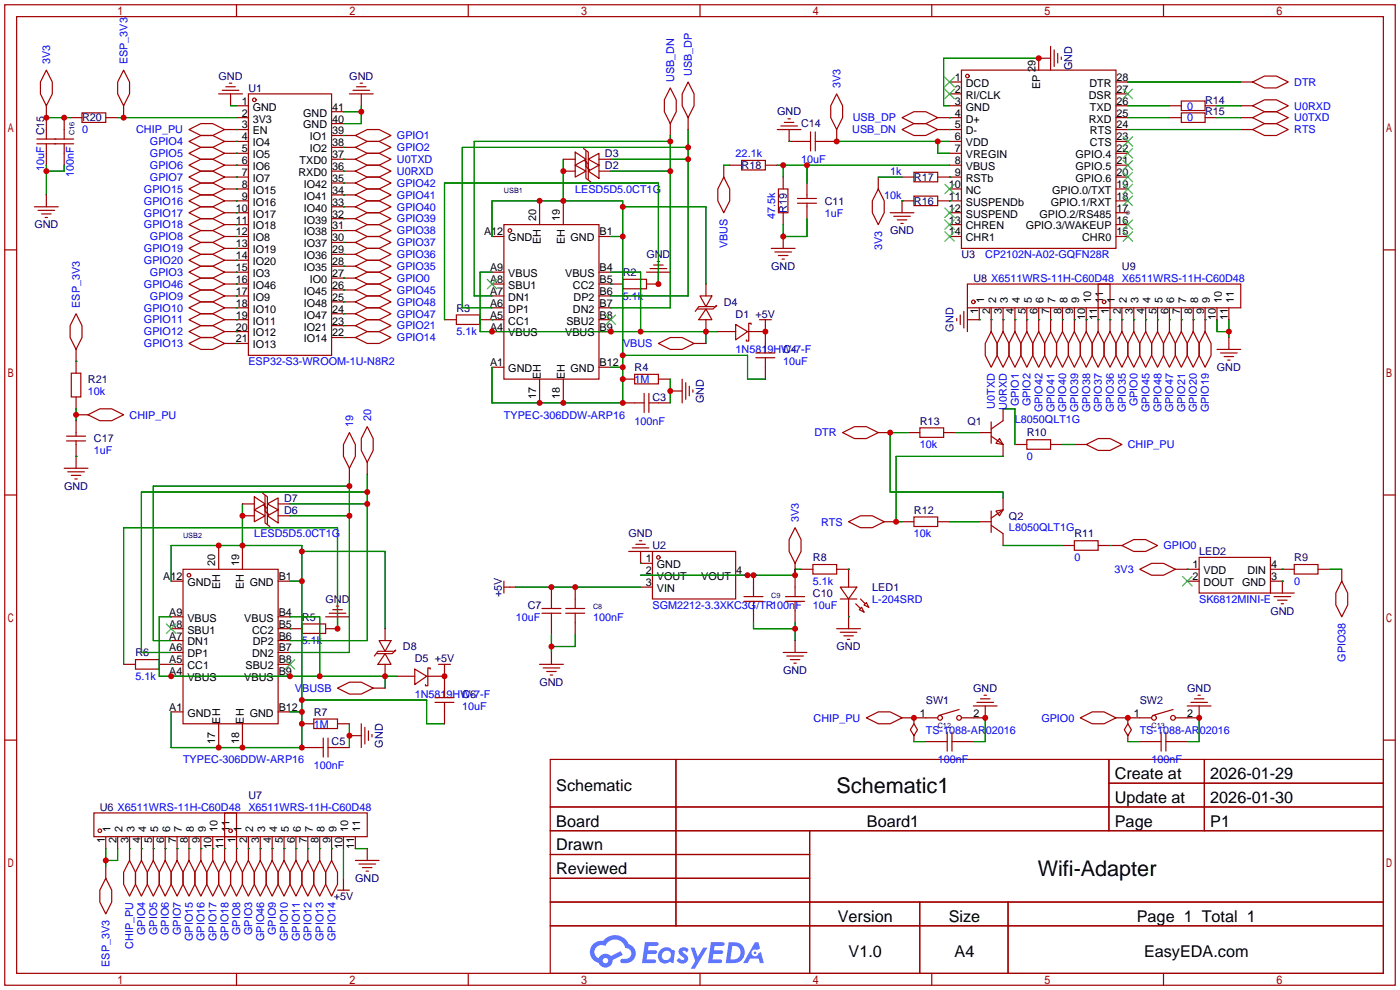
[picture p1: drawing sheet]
<svg xmlns="http://www.w3.org/2000/svg" width="299mm" height="212mm" viewBox="0 0 299 212" stroke-linecap="round" stroke-linejoin="round" font-family="sans-serif">
<defs><g id="words">
<g font-size="4.6">
<text x="178.8" y="169.4">Schematic1</text>
<text x="221.8" y="187.2">Wifi-Adapter</text>
</g>
<g font-size="3.5">
<text x="238.3" y="166.5">Create at</text>
<text x="258.7" y="166.5">2026-01-29</text>
<text x="118.9" y="169.1">Schematic</text>
<text x="238.3" y="171.6">Update at</text>
<text x="258.7" y="171.6">2026-01-30</text>
<text x="118.9" y="176.7">Board</text>
<text x="185.3" y="176.7">Board1</text>
<text x="238.3" y="176.7">Page</text>
<text x="258.7" y="176.7">P1</text>
<text x="118.9" y="181.8">Drawn</text>
<text x="118.9" y="186.8">Reviewed</text>
<text x="179.1" y="197">Version</text>
<text x="202.8" y="197">Size</text>
<text x="243" y="197">Page 1 Total 1</text>
<text x="181.4" y="204.6">V1.0</text>
<text x="204" y="204.6">A4</text>
<text x="244.5" y="204.6">EasyEDA.com</text>
</g>
<g font-size="2.3" fill="#00f">
<text x="10.7" y="13.7" transform="rotate(-90 10.7 13.7)">3V3</text>
<text x="27.2" y="13.7" transform="rotate(-90 27.2 13.7)">ESP_3V3</text>
<text x="144.1" y="17.5" transform="rotate(-90 144.1 17.5)">USB_DN</text>
<text x="147.9" y="16.3" transform="rotate(-90 147.9 16.3)">USB_DP</text>
<text x="179.6" y="18.8" transform="rotate(-90 179.6 18.8)">3V3</text>
<text x="253.7" y="23.4">0</text>
<text x="276.6" y="23.4">U0RXD</text>
<text x="276.6" y="18.3">DTR</text>
<text x="17.5" y="28.5">0</text>
<text x="29.1" y="28.5">CHIP_PU</text>
<text x="84.8" y="29.8">GPIO1</text>
<text x="182.1" y="28.5">USB_DN</text>
<text x="182.3" y="26">USB_DP</text>
<text x="253.7" y="26">0</text>
<text x="276.6" y="26">U0TXD</text>
<text x="276.6" y="28.5">RTS</text>
<text x="32.1" y="31">GPIO4</text>
<text x="32.1" y="33.6">GPIO5</text>
<text x="84.8" y="34.8">U0TXD</text>
<text x="84.8" y="32.3">GPIO2</text>
<text x="157.2" y="33.6">22.1k</text>
<text x="171.2" y="34.8">10uF</text>
<text x="9.4" y="36.6" transform="rotate(-90 9.4 36.6)">10uF</text>
<text x="15.8" y="37.8" transform="rotate(-90 15.8 37.8)">100nF</text>
<text x="30.8" y="41.2">GPIO15</text>
<text x="32.1" y="36.1">GPIO6</text>
<text x="32.1" y="38.7">GPIO7</text>
<text x="84.8" y="39.9">GPIO42</text>
<text x="84.8" y="37.4">U0RXD</text>
<text x="122.9" y="41.2">LESD5D5.0CT1G</text>
<text x="190.2" y="37.4">1k</text>
<text x="30.8" y="43.7">GPIO16</text>
<text x="30.8" y="46.3">GPIO17</text>
<text x="84.8" y="47.5">GPIO39</text>
<text x="84.8" y="45">GPIO40</text>
<text x="84.8" y="42.5">GPIO41</text>
<text x="165.7" y="46.7" transform="rotate(-90 165.7 46.7)">47.5k</text>
<text x="176.3" y="46.3">1uF</text>
<text x="189" y="42.5">10k</text>
<text x="30.8" y="48.8">GPIO18</text>
<text x="30.8" y="53.9">GPIO19</text>
<text x="32.1" y="51.4">GPIO8</text>
<text x="84.8" y="52.6">GPIO37</text>
<text x="84.8" y="50.1">GPIO38</text>
<text x="155.5" y="53" transform="rotate(-90 155.5 53)">VBUS</text>
<text x="188.5" y="53.4" transform="rotate(-90 188.5 53.4)">3V3</text>
<text x="30.8" y="56.4">GPIO20</text>
<text x="32.1" y="59">GPIO3</text>
<text x="84.8" y="57.7">GPIO35</text>
<text x="84.8" y="55.2">GPIO36</text>
<text x="210.6" y="55.2">CP2102N-A02-GQFN28R</text>
<text x="17.1" y="65.8" transform="rotate(-90 17.1 65.8)">ESP_3V3</text>
<text x="30.8" y="61.5">GPIO46</text>
<text x="32.1" y="64.1">GPIO9</text>
<text x="84.8" y="65.3">GPIO48</text>
<text x="84.8" y="62.8">GPIO45</text>
<text x="84.8" y="60.2">GPIO0</text>
<text x="133.1" y="64.1">5.1k</text>
<text x="239.8" y="60.2">X6511WRS-11H-C60D48</text>
<text x="30.8" y="71.7">GPIO12</text>
<text x="30.8" y="69.1">GPIO11</text>
<text x="30.8" y="66.6">GPIO10</text>
<text x="84.8" y="70.4">GPIO21</text>
<text x="84.8" y="67.9">GPIO47</text>
<text x="97.5" y="71.7">5.1k</text>
<text x="30.8" y="74.2">GPIO13</text>
<text x="84.8" y="72.9">GPIO14</text>
<text x="133.2" y="74.2">VBUS</text>
<text x="157.2" y="75.5">1N5819HW-7-F</text>
<text x="53.1" y="78">ESP32-S3-WROOM-1U-N8R2</text>
<text x="135.6" y="81.8">1M</text>
<text x="167.4" y="78">10uF</text>
<text x="18.8" y="84.4">10k</text>
<text x="27.7" y="89.5">CHIP_PU</text>
<text x="79.3" y="89.9" transform="rotate(-90 79.3 89.9)">20</text>
<text x="107.7" y="89.5">TYPEC-306DDW-ARP16</text>
<text x="212.6" y="87.3" transform="rotate(-90 212.6 87.3)">U0TXD</text>
<text x="215.2" y="87.6" transform="rotate(-90 215.2 87.6)">U0RXD</text>
<text x="217.7" y="86.8" transform="rotate(-90 217.7 86.8)">GPIO1</text>
<text x="220.3" y="86.8" transform="rotate(-90 220.3 86.8)">GPIO2</text>
<text x="222.8" y="88.1" transform="rotate(-90 222.8 88.1)">GPIO42</text>
<text x="225.3" y="88.1" transform="rotate(-90 225.3 88.1)">GPIO41</text>
<text x="227.9" y="88.1" transform="rotate(-90 227.9 88.1)">GPIO40</text>
<text x="230.4" y="88.1" transform="rotate(-90 230.4 88.1)">GPIO39</text>
<text x="233" y="88.1" transform="rotate(-90 233 88.1)">GPIO38</text>
<text x="235.5" y="88.1" transform="rotate(-90 235.5 88.1)">GPIO37</text>
<text x="238" y="88.1" transform="rotate(-90 238 88.1)">GPIO36</text>
<text x="240.6" y="88.1" transform="rotate(-90 240.6 88.1)">GPIO35</text>
<text x="243.1" y="86.8" transform="rotate(-90 243.1 86.8)">GPIO0</text>
<text x="245.7" y="88.1" transform="rotate(-90 245.7 88.1)">GPIO45</text>
<text x="248.2" y="88.1" transform="rotate(-90 248.2 88.1)">GPIO48</text>
<text x="250.7" y="88.1" transform="rotate(-90 250.7 88.1)">GPIO47</text>
<text x="253.3" y="88.1" transform="rotate(-90 253.3 88.1)">GPIO21</text>
<text x="255.8" y="88.1" transform="rotate(-90 255.8 88.1)">GPIO20</text>
<text x="258.4" y="88.1" transform="rotate(-90 258.4 88.1)">GPIO19</text>
<text x="75.5" y="91.2" transform="rotate(-90 75.5 91.2)">19</text>
<text x="135.6" y="90.7">100nF</text>
<text x="174.1" y="93.3">DTR</text>
<text x="196.6" y="95.8">10k</text>
<text x="216.9" y="90.5">L8050QLT1G</text>
<text x="241" y="95.8">CHIP_PU</text>
<text x="20.1" y="97.1">1uF</text>
<text x="219.5" y="98.3">0</text>
<text x="170.7" y="111.5" transform="rotate(-90 170.7 111.5)">3V3</text>
<text x="175.5" y="112.3">RTS</text>
<text x="215.6" y="113.6">L8050QLT1G</text>
<text x="54.4" y="114.9">LESD5D5.0CT1G</text>
<text x="195.3" y="114.9">10k</text>
<text x="229.6" y="119.9">0</text>
<text x="248.7" y="117.4">GPIO0</text>
<text x="173.7" y="125">5.1k</text>
<text x="238.2" y="122.5">3V3</text>
<text x="276.6" y="125">0</text>
<text x="139.4" y="130.1">SGM2212-3.3XKC3G/TR100nF</text>
<text x="173.7" y="130.1">10uF</text>
<text x="186.4" y="128.8">L-204SRD</text>
<text x="256.3" y="128.8">SK6812MINI-E</text>
<text x="64.5" y="137.7">5.1k</text>
<text x="110.2" y="132.6">10uF</text>
<text x="126.7" y="132.6">100nF</text>
<text x="287.6" y="141.4" transform="rotate(-90 287.6 141.4)">GPIO38</text>
<text x="29" y="145.3">5.1k</text>
<text x="63" y="147.9">VBUSB</text>
<text x="88.6" y="149.1">1N5819HW-7-F</text>
<text x="67.1" y="155.5">1M</text>
<text x="98.8" y="151.7">10uF</text>
<text x="173.9" y="154.2">CHIP_PU</text>
<text x="222.6" y="154.2">GPIO0</text>
<text x="197.9" y="156.8">TS-1088-AR02016</text>
<text x="243.6" y="156.8">TS-1088-AR02016</text>
<text x="39.1" y="163.1">TYPEC-306DDW-ARP16</text>
<text x="67.1" y="164.4">100nF</text>
<text x="200.4" y="163.1">100nF</text>
<text x="246.1" y="163.1">100nF</text>
<text x="53.1" y="173.3">X6511WRS-11H-C60D48</text>
<text x="28.5" y="202.8" transform="rotate(-90 28.5 202.8)">CHIP_PU</text>
<text x="31" y="199.8" transform="rotate(-90 31 199.8)">GPIO4</text>
<text x="33.6" y="199.8" transform="rotate(-90 33.6 199.8)">GPIO5</text>
<text x="36.1" y="199.8" transform="rotate(-90 36.1 199.8)">GPIO6</text>
<text x="38.7" y="199.8" transform="rotate(-90 38.7 199.8)">GPIO7</text>
<text x="41.2" y="201.1" transform="rotate(-90 41.2 201.1)">GPIO15</text>
<text x="43.7" y="201.1" transform="rotate(-90 43.7 201.1)">GPIO16</text>
<text x="46.3" y="201.1" transform="rotate(-90 46.3 201.1)">GPIO17</text>
<text x="48.8" y="201.1" transform="rotate(-90 48.8 201.1)">GPIO18</text>
<text x="51.4" y="199.8" transform="rotate(-90 51.4 199.8)">GPIO8</text>
<text x="53.9" y="199.8" transform="rotate(-90 53.9 199.8)">GPIO3</text>
<text x="56.4" y="201.1" transform="rotate(-90 56.4 201.1)">GPIO46</text>
<text x="59" y="199.8" transform="rotate(-90 59 199.8)">GPIO9</text>
<text x="61.5" y="201.1" transform="rotate(-90 61.5 201.1)">GPIO10</text>
<text x="64.1" y="201.1" transform="rotate(-90 64.1 201.1)">GPIO11</text>
<text x="66.6" y="201.1" transform="rotate(-90 66.6 201.1)">GPIO12</text>
<text x="69.1" y="201.1" transform="rotate(-90 69.1 201.1)">GPIO13</text>
<text x="71.7" y="201.1" transform="rotate(-90 71.7 201.1)">GPIO14</text>
<text x="23.4" y="206.6" transform="rotate(-90 23.4 206.6)">ESP_3V3</text>
</g>
<g font-size="2.3" fill="#000080">
<text x="46.7" y="17.1">GND</text>
<text x="74.7" y="17.1">GND</text>
<text x="229.2" y="15" transform="rotate(-90 229.2 15)">GND</text>
<text x="53.1" y="19.6">U1</text>
<text x="257.6" y="22.1">R14</text>
<text x="9.4" y="29" transform="rotate(-90 9.4 29)">C15</text>
<text x="17.5" y="26">R20</text>
<text x="166.1" y="24.7">GND</text>
<text x="171.2" y="27.2">C14</text>
<text x="257.6" y="24.7">R15</text>
<text x="129.3" y="33.6">D3</text>
<text x="129.3" y="36.1">D2</text>
<text x="158.5" y="36.1">R18</text>
<text x="195.3" y="38.7">R17</text>
<text x="168.2" y="45.5" transform="rotate(-90 168.2 45.5)">R19</text>
<text x="176.3" y="43.7">C11</text>
<text x="195.3" y="43.7">R16</text>
<text x="7.3" y="48.8">GND</text>
<text x="190.2" y="50.1">GND</text>
<text x="133.1" y="59">R2</text>
<text x="138.2" y="55.2">GND</text>
<text x="164.8" y="57.7">GND</text>
<text x="205.5" y="55.2">U3</text>
<text x="239.8" y="57.7">U9</text>
<text x="154.7" y="65.3">D4</text>
<text x="208" y="60.2">U8 X6511WRS-11H-C60D48</text>
<text x="97.5" y="66.6">R3</text>
<text x="157.2" y="67.9">D1 +5V</text>
<text x="203.8" y="70.9" transform="rotate(-90 203.8 70.9)">GND</text>
<text x="167.4" y="75.5">C4</text>
<text x="18.8" y="81.8">R21</text>
<text x="135.6" y="79.3">R4</text>
<text x="260.1" y="79.3">GND</text>
<text x="139.4" y="85.6">C3</text>
<text x="150.4" y="86.1" transform="rotate(-90 150.4 86.1)">GND</text>
<text x="20.1" y="94.5">C17</text>
<text x="196.6" y="90.7">R13</text>
<text x="206.8" y="90.7">Q1</text>
<text x="219.5" y="93.3">R10</text>
<text x="13.7" y="104.7">GND</text>
<text x="60.7" y="107.2">D7</text>
<text x="60.7" y="109.8">D6</text>
<text x="195.3" y="109.8">R12</text>
<text x="215.6" y="111">Q2</text>
<text x="134.3" y="114.9">GND</text>
<text x="139.4" y="117.4">U2</text>
<text x="173.7" y="119.9">R8</text>
<text x="229.6" y="114.9">R11</text>
<text x="256.3" y="118.7">LED2</text>
<text x="276.6" y="119.9">R9</text>
<text x="69.6" y="128.8">GND</text>
<text x="107.2" y="127.6" transform="rotate(-90 107.2 127.6)">+5V</text>
<text x="112.8" y="130.1">C7</text>
<text x="173.7" y="127.6">C10</text>
<text x="186.4" y="126.3">LED1</text>
<text x="271.5" y="131.4">GND</text>
<text x="64.5" y="132.6">R5</text>
<text x="29" y="140.3">R6</text>
<text x="86.1" y="139">D8</text>
<text x="88.6" y="141.5">D5 +5V</text>
<text x="178.8" y="139">GND</text>
<text x="98.8" y="149.1">C6</text>
<text x="115.3" y="146.6">GND</text>
<text x="167.4" y="144.1">GND</text>
<text x="208" y="147.9">GND</text>
<text x="253.7" y="147.9">GND</text>
<text x="67.1" y="153">R7</text>
<text x="197.9" y="150.4">SW1</text>
<text x="243.6" y="150.4">SW2</text>
<text x="70.9" y="159.3">C5</text>
<text x="81.8" y="159.8" transform="rotate(-90 81.8 159.8)">GND</text>
<text x="21.3" y="173.3">U6 X6511WRS-11H-C60D48</text>
<text x="53.1" y="170.7">U7</text>
<text x="75.9" y="188.5">GND</text>
<text x="71.3" y="192.3">+5V</text>
</g>
<g font-size="2.3">
<text x="204.1" y="17.3">1</text>
<text x="221.3" y="15.5" transform="rotate(-90 221.3 15.5)">29</text>
<text x="238.6" y="17.3">28</text>
<text x="51.7" y="22.4">1</text>
<text x="54" y="23.6">GND</text>
<text x="71" y="23.6">41</text>
<text x="204.1" y="19.8">2</text>
<text x="204.1" y="22.4">3</text>
<text x="206.4" y="18.6">DCD</text>
<text x="206.4" y="21.1">RI/CLK</text>
<text x="206.4" y="23.6">GND</text>
<text x="222.3" y="19.1" transform="rotate(-90 222.3 19.1)">EP</text>
<text x="232.7" y="21.1">DSR</text>
<text x="232.8" y="18.6">DTR</text>
<text x="232.9" y="23.6">TXD</text>
<text x="238.6" y="22.4">26</text>
<text x="238.6" y="19.8">27</text>
<text x="51.7" y="24.9">2</text>
<text x="51.7" y="27.5">3</text>
<text x="51.7" y="30">4</text>
<text x="54" y="26.2">3V3</text>
<text x="54" y="28.7">EN</text>
<text x="64.8" y="27.5">GND</text>
<text x="64.8" y="24.9">GND</text>
<text x="66.2" y="30">IO1</text>
<text x="71" y="28.7">39</text>
<text x="71" y="26.2">40</text>
<text x="204.1" y="24.9">4</text>
<text x="204.1" y="27.5">5</text>
<text x="204.1" y="30">6</text>
<text x="206.4" y="26.2">D+</text>
<text x="206.4" y="28.7">D-</text>
<text x="232.7" y="26.2">RXD</text>
<text x="232.9" y="28.7">RTS</text>
<text x="238.6" y="30">23</text>
<text x="238.6" y="27.5">24</text>
<text x="238.6" y="24.9">25</text>
<text x="51.7" y="32.5">5</text>
<text x="51.7" y="35.1">6</text>
<text x="54" y="31.3">IO4</text>
<text x="54" y="33.8">IO5</text>
<text x="64" y="35.1">TXD0</text>
<text x="66.2" y="32.5">IO2</text>
<text x="71" y="33.8">37</text>
<text x="71" y="31.3">38</text>
<text x="204.1" y="32.5">7</text>
<text x="204.1" y="35.1">8</text>
<text x="206.4" y="31.3">VDD</text>
<text x="206.4" y="33.8">VREGIN</text>
<text x="229.9" y="33.8">GPIO.4</text>
<text x="232.9" y="31.3">CTS</text>
<text x="238.6" y="35.1">21</text>
<text x="238.6" y="32.5">22</text>
<text x="51.7" y="37.6">7</text>
<text x="51.7" y="40.2">8</text>
<text x="54" y="36.3">IO6</text>
<text x="54" y="38.9">IO7</text>
<text x="54" y="41.4">IO15</text>
<text x="63.8" y="37.6">RXD0</text>
<text x="64.9" y="40.2">IO42</text>
<text x="71" y="41.4">34</text>
<text x="71" y="38.9">35</text>
<text x="71" y="36.3">36</text>
<text x="202.8" y="40.2">10</text>
<text x="204.1" y="37.6">9</text>
<text x="206.4" y="36.3">VBUS</text>
<text x="206.4" y="38.9">RSTb</text>
<text x="206.4" y="41.4">NC</text>
<text x="224.9" y="41.4">GPIO.0/TXT</text>
<text x="229.9" y="38.9">GPIO.6</text>
<text x="229.9" y="36.3">GPIO.5</text>
<text x="238.6" y="40.2">19</text>
<text x="238.6" y="37.6">20</text>
<text x="50.4" y="45.2">10</text>
<text x="50.4" y="47.8">11</text>
<text x="51.7" y="42.7">9</text>
<text x="54" y="44">IO16</text>
<text x="54" y="46.5">IO17</text>
<text x="64.9" y="47.8">IO39</text>
<text x="64.9" y="45.2">IO40</text>
<text x="64.9" y="42.7">IO41</text>
<text x="71" y="46.5">32</text>
<text x="71" y="44">33</text>
<text x="114.6" y="47.2" transform="rotate(-90 114.6 47.2)">20</text>
<text x="119.7" y="47.2" transform="rotate(-90 119.7 47.2)">19</text>
<text x="202.8" y="42.7">11</text>
<text x="202.8" y="45.2">12</text>
<text x="202.8" y="47.8">13</text>
<text x="206.4" y="44">SUSPENDb</text>
<text x="206.4" y="46.5">SUSPEND</text>
<text x="222.2" y="46.5">GPIO.2/RS485</text>
<text x="224.6" y="44">GPIO.1/RXT</text>
<text x="238.6" y="47.8">16</text>
<text x="238.6" y="45.2">17</text>
<text x="238.6" y="42.7">18</text>
<text x="50.4" y="50.3">12</text>
<text x="50.4" y="52.9">13</text>
<text x="54" y="49">IO18</text>
<text x="54" y="51.6">IO8</text>
<text x="64.9" y="52.9">IO37</text>
<text x="64.9" y="50.3">IO38</text>
<text x="71" y="51.6">30</text>
<text x="71" y="49">31</text>
<text x="103.5" y="50.3">A12</text>
<text x="108.6" y="51.6">GND</text>
<text x="115.6" y="52.2" transform="rotate(-90 115.6 52.2)">EH</text>
<text x="120.7" y="52.2" transform="rotate(-90 120.7 52.2)">EH</text>
<text x="121.9" y="51.6">GND</text>
<text x="128.1" y="50.3">B1</text>
<text x="202.8" y="50.3">14</text>
<text x="206.4" y="49">CHREN</text>
<text x="206.4" y="51.6">CHR1</text>
<text x="219.2" y="49">GPIO.3/WAKEUP</text>
<text x="231.3" y="51.6">CHR0</text>
<text x="238.6" y="50.3">15</text>
<text x="50.4" y="55.4">14</text>
<text x="50.4" y="57.9">15</text>
<text x="54" y="54.1">IO19</text>
<text x="54" y="56.7">IO20</text>
<text x="54" y="59.2">IO3</text>
<text x="64.9" y="57.9">IO35</text>
<text x="64.9" y="55.4">IO36</text>
<text x="71" y="59.2">27</text>
<text x="71" y="56.7">28</text>
<text x="71" y="54.1">29</text>
<text x="104.7" y="57.9">A9</text>
<text x="108.6" y="59.2">VBUS</text>
<text x="120.8" y="59.2">VBUS</text>
<text x="128.1" y="57.9">B4</text>
<text x="50.4" y="60.5">16</text>
<text x="50.4" y="63">17</text>
<text x="50.4" y="65.6">18</text>
<text x="54" y="61.7">IO46</text>
<text x="54" y="64.3">IO9</text>
<text x="64.9" y="65.6">IO48</text>
<text x="64.9" y="63">IO45</text>
<text x="66.2" y="60.5">IO0</text>
<text x="71" y="64.3">25</text>
<text x="71" y="61.7">26</text>
<text x="104.7" y="65.6">A6</text>
<text x="104.7" y="63">A7</text>
<text x="104.7" y="60.5">A8</text>
<text x="108.6" y="64.3">DN1</text>
<text x="108.6" y="61.7">SBU1</text>
<text x="122.5" y="61.7">CC2</text>
<text x="122.6" y="64.3">DP2</text>
<text x="128.1" y="60.5">B5</text>
<text x="128.1" y="63">B6</text>
<text x="128.1" y="65.6">B7</text>
<text x="210.3" y="64.8" transform="rotate(-90 210.3 64.8)">1</text>
<text x="212.9" y="64.8" transform="rotate(-90 212.9 64.8)">2</text>
<text x="215.4" y="64.8" transform="rotate(-90 215.4 64.8)">3</text>
<text x="218" y="64.8" transform="rotate(-90 218 64.8)">4</text>
<text x="220.5" y="64.8" transform="rotate(-90 220.5 64.8)">5</text>
<text x="223" y="64.8" transform="rotate(-90 223 64.8)">6</text>
<text x="225.6" y="64.8" transform="rotate(-90 225.6 64.8)">7</text>
<text x="228.1" y="64.8" transform="rotate(-90 228.1 64.8)">8</text>
<text x="230.7" y="64.8" transform="rotate(-90 230.7 64.8)">9</text>
<text x="233.2" y="64.8" transform="rotate(-90 233.2 64.8)">10</text>
<text x="235.7" y="64.8" transform="rotate(-90 235.7 64.8)">11</text>
<text x="238.3" y="64.8" transform="rotate(-90 238.3 64.8)">1</text>
<text x="240.8" y="64.8" transform="rotate(-90 240.8 64.8)">2</text>
<text x="243.4" y="64.8" transform="rotate(-90 243.4 64.8)">3</text>
<text x="245.9" y="64.8" transform="rotate(-90 245.9 64.8)">4</text>
<text x="248.4" y="64.8" transform="rotate(-90 248.4 64.8)">5</text>
<text x="251" y="64.8" transform="rotate(-90 251 64.8)">6</text>
<text x="253.5" y="64.8" transform="rotate(-90 253.5 64.8)">7</text>
<text x="256.1" y="64.8" transform="rotate(-90 256.1 64.8)">8</text>
<text x="258.6" y="64.8" transform="rotate(-90 258.6 64.8)">9</text>
<text x="261.1" y="64.8" transform="rotate(-90 261.1 64.8)">10</text>
<text x="263.7" y="64.8" transform="rotate(-90 263.7 64.8)">11</text>
<text x="50.4" y="68.1">19</text>
<text x="50.4" y="70.6">20</text>
<text x="54" y="66.8">IO10</text>
<text x="54" y="69.4">IO11</text>
<text x="54" y="71.9">IO12</text>
<text x="64.9" y="70.6">IO21</text>
<text x="64.9" y="68.1">IO47</text>
<text x="71" y="71.9">22</text>
<text x="71" y="69.4">23</text>
<text x="71" y="66.8">24</text>
<text x="104.7" y="70.6">A4</text>
<text x="104.7" y="68.1">A5</text>
<text x="108.6" y="71.9">VBUS</text>
<text x="108.6" y="69.4">CC1</text>
<text x="108.6" y="66.8">DP1</text>
<text x="120.8" y="71.9">VBUS</text>
<text x="121" y="69.4">SBU2</text>
<text x="122.5" y="66.8">DN2</text>
<text x="128.1" y="68.1">B8</text>
<text x="128.1" y="70.6">B9</text>
<text x="209.1" y="67.2" transform="rotate(-90 209.1 67.2)">1</text>
<text x="211.6" y="67.2" transform="rotate(-90 211.6 67.2)">2</text>
<text x="214.1" y="67.2" transform="rotate(-90 214.1 67.2)">3</text>
<text x="216.7" y="67.2" transform="rotate(-90 216.7 67.2)">4</text>
<text x="219.2" y="67.2" transform="rotate(-90 219.2 67.2)">5</text>
<text x="221.8" y="67.2" transform="rotate(-90 221.8 67.2)">6</text>
<text x="224.3" y="67.2" transform="rotate(-90 224.3 67.2)">7</text>
<text x="226.8" y="67.2" transform="rotate(-90 226.8 67.2)">8</text>
<text x="229.4" y="67.2" transform="rotate(-90 229.4 67.2)">9</text>
<text x="231.9" y="68.5" transform="rotate(-90 231.9 68.5)">10</text>
<text x="234.5" y="68.5" transform="rotate(-90 234.5 68.5)">11</text>
<text x="237" y="67.2" transform="rotate(-90 237 67.2)">1</text>
<text x="239.5" y="67.2" transform="rotate(-90 239.5 67.2)">2</text>
<text x="242.1" y="67.2" transform="rotate(-90 242.1 67.2)">3</text>
<text x="244.6" y="67.2" transform="rotate(-90 244.6 67.2)">4</text>
<text x="247.2" y="67.2" transform="rotate(-90 247.2 67.2)">5</text>
<text x="249.7" y="67.2" transform="rotate(-90 249.7 67.2)">6</text>
<text x="252.2" y="67.2" transform="rotate(-90 252.2 67.2)">7</text>
<text x="254.8" y="67.2" transform="rotate(-90 254.8 67.2)">8</text>
<text x="257.3" y="67.2" transform="rotate(-90 257.3 67.2)">9</text>
<text x="259.9" y="68.5" transform="rotate(-90 259.9 68.5)">10</text>
<text x="262.4" y="68.5" transform="rotate(-90 262.4 68.5)">11</text>
<text x="50.4" y="73.2">21</text>
<text x="54" y="74.4">IO13</text>
<text x="64.9" y="73.2">IO14</text>
<text x="104.7" y="78.3">A1</text>
<text x="108.6" y="79.5">GND</text>
<text x="115.6" y="81" transform="rotate(-90 115.6 81)">EH</text>
<text x="120.7" y="81" transform="rotate(-90 120.7 81)">EH</text>
<text x="121.9" y="79.5">GND</text>
<text x="128.1" y="78.3">B12</text>
<text x="114.6" y="85.4" transform="rotate(-90 114.6 85.4)">17</text>
<text x="119.7" y="85.4" transform="rotate(-90 119.7 85.4)">18</text>
<text x="34.9" y="124">A12</text>
<text x="40.1" y="125.2">GND</text>
<text x="46" y="120.9" transform="rotate(-90 46 120.9)">20</text>
<text x="47" y="125.9" transform="rotate(-90 47 125.9)">EH</text>
<text x="51.1" y="120.9" transform="rotate(-90 51.1 120.9)">19</text>
<text x="52.1" y="125.9" transform="rotate(-90 52.1 125.9)">EH</text>
<text x="53.4" y="125.2">GND</text>
<text x="59.6" y="124">B1</text>
<text x="138" y="125.2">3</text>
<text x="138" y="122.7">2</text>
<text x="138" y="120.2">1</text>
<text x="140.4" y="124">VOUT</text>
<text x="140.4" y="121.4">GND</text>
<text x="149.9" y="124">VOUT</text>
<text x="157.4" y="122.7">4</text>
<text x="254.9" y="121.4">1</text>
<text x="254.9" y="124">2</text>
<text x="257.2" y="122.7">VDD</text>
<text x="257.2" y="125.2">DOUT</text>
<text x="265.5" y="125.2">GND</text>
<text x="266.6" y="122.7">DIN</text>
<text x="271.7" y="124">3</text>
<text x="271.7" y="121.4">4</text>
<text x="36.2" y="131.6">A9</text>
<text x="59.6" y="131.6">B4</text>
<text x="140.4" y="126.5">VIN</text>
<text x="36.2" y="136.7">A7</text>
<text x="36.2" y="134.1">A8</text>
<text x="40.1" y="137.9">DN1</text>
<text x="40.1" y="135.4">SBU1</text>
<text x="40.1" y="132.9">VBUS</text>
<text x="52.2" y="132.9">VBUS</text>
<text x="53.9" y="135.4">CC2</text>
<text x="54" y="137.9">DP2</text>
<text x="59.6" y="134.1">B5</text>
<text x="59.6" y="136.7">B6</text>
<text x="36.2" y="141.8">A5</text>
<text x="36.2" y="139.2">A6</text>
<text x="40.1" y="143">CC1</text>
<text x="40.1" y="140.5">DP1</text>
<text x="52.5" y="143">SBU2</text>
<text x="53.9" y="140.5">DN2</text>
<text x="59.6" y="139.2">B7</text>
<text x="59.6" y="141.8">B8</text>
<text x="36.2" y="144.3">A4</text>
<text x="40.1" y="145.6">VBUS</text>
<text x="52.2" y="145.6">VBUS</text>
<text x="59.6" y="144.3">B9</text>
<text x="36.2" y="151.9">A1</text>
<text x="40.1" y="153.2">GND</text>
<text x="47" y="154.7" transform="rotate(-90 47 154.7)">EH</text>
<text x="52.1" y="154.7" transform="rotate(-90 52.1 154.7)">EH</text>
<text x="53.4" y="153.2">GND</text>
<text x="59.6" y="151.9">B12</text>
<text x="196.6" y="153.2">1</text>
<text x="208" y="153.2">2</text>
<text x="242.3" y="153.2">1</text>
<text x="253.7" y="153.2">2</text>
<text x="46" y="159" transform="rotate(-90 46 159)">17</text>
<text x="51.1" y="159" transform="rotate(-90 51.1 159)">18</text>
<text x="23.6" y="177.9" transform="rotate(-90 23.6 177.9)">1</text>
<text x="26.2" y="177.9" transform="rotate(-90 26.2 177.9)">2</text>
<text x="28.7" y="177.9" transform="rotate(-90 28.7 177.9)">3</text>
<text x="31.3" y="177.9" transform="rotate(-90 31.3 177.9)">4</text>
<text x="33.8" y="177.9" transform="rotate(-90 33.8 177.9)">5</text>
<text x="36.3" y="177.9" transform="rotate(-90 36.3 177.9)">6</text>
<text x="38.9" y="177.9" transform="rotate(-90 38.9 177.9)">7</text>
<text x="41.4" y="177.9" transform="rotate(-90 41.4 177.9)">8</text>
<text x="44" y="177.9" transform="rotate(-90 44 177.9)">9</text>
<text x="46.5" y="177.9" transform="rotate(-90 46.5 177.9)">10</text>
<text x="49" y="177.9" transform="rotate(-90 49 177.9)">11</text>
<text x="51.6" y="177.9" transform="rotate(-90 51.6 177.9)">1</text>
<text x="54.1" y="177.9" transform="rotate(-90 54.1 177.9)">2</text>
<text x="56.7" y="177.9" transform="rotate(-90 56.7 177.9)">3</text>
<text x="59.2" y="177.9" transform="rotate(-90 59.2 177.9)">4</text>
<text x="61.7" y="177.9" transform="rotate(-90 61.7 177.9)">5</text>
<text x="64.3" y="177.9" transform="rotate(-90 64.3 177.9)">6</text>
<text x="66.8" y="177.9" transform="rotate(-90 66.8 177.9)">7</text>
<text x="69.4" y="177.9" transform="rotate(-90 69.4 177.9)">8</text>
<text x="71.9" y="177.9" transform="rotate(-90 71.9 177.9)">9</text>
<text x="74.4" y="177.9" transform="rotate(-90 74.4 177.9)">10</text>
<text x="77" y="177.9" transform="rotate(-90 77 177.9)">11</text>
<text x="22.4" y="180.2" transform="rotate(-90 22.4 180.2)">1</text>
<text x="24.9" y="180.2" transform="rotate(-90 24.9 180.2)">2</text>
<text x="27.5" y="180.2" transform="rotate(-90 27.5 180.2)">3</text>
<text x="30" y="180.2" transform="rotate(-90 30 180.2)">4</text>
<text x="32.5" y="180.2" transform="rotate(-90 32.5 180.2)">5</text>
<text x="35.1" y="180.2" transform="rotate(-90 35.1 180.2)">6</text>
<text x="37.6" y="180.2" transform="rotate(-90 37.6 180.2)">7</text>
<text x="40.2" y="180.2" transform="rotate(-90 40.2 180.2)">8</text>
<text x="42.7" y="180.2" transform="rotate(-90 42.7 180.2)">9</text>
<text x="45.2" y="181.5" transform="rotate(-90 45.2 181.5)">10</text>
<text x="47.8" y="181.5" transform="rotate(-90 47.8 181.5)">11</text>
<text x="50.3" y="180.2" transform="rotate(-90 50.3 180.2)">1</text>
<text x="52.9" y="180.2" transform="rotate(-90 52.9 180.2)">2</text>
<text x="55.4" y="180.2" transform="rotate(-90 55.4 180.2)">3</text>
<text x="57.9" y="180.2" transform="rotate(-90 57.9 180.2)">4</text>
<text x="60.5" y="180.2" transform="rotate(-90 60.5 180.2)">5</text>
<text x="63" y="180.2" transform="rotate(-90 63 180.2)">6</text>
<text x="65.6" y="180.2" transform="rotate(-90 65.6 180.2)">7</text>
<text x="68.1" y="180.2" transform="rotate(-90 68.1 180.2)">8</text>
<text x="70.6" y="180.2" transform="rotate(-90 70.6 180.2)">9</text>
<text x="73.2" y="181.5" transform="rotate(-90 73.2 181.5)">10</text>
<text x="75.7" y="181.5" transform="rotate(-90 75.7 181.5)">11</text>
</g>
<g font-size="1.6" fill="#000080">
<text x="15.9" y="29" transform="rotate(-90 15.9 29)">C16</text>
<text x="107.7" y="41.3">USB1</text>
<text x="39.1" y="115">USB2</text>
<text x="126.7" y="130.2">C8</text>
<text x="164.8" y="127.7">C9</text>
<text x="200.4" y="155.6">C12</text>
<text x="246.1" y="155.6">C13</text>
</g>
</g></defs>
<circle cx="241" cy="45.5" r=".51" fill="#999"/>
<g fill="none" stroke="#a10000" stroke-width=".25">
<path d="M1 1h297.2v209.6h-297.2zM3.6 3.6h292.1v204.4h-292.1zM50.5 1v2.6M100.1 1v2.6M149.6 1v2.6M199.1 1v2.6M248.7 1v2.6M1 53.4h2.6M295.7 53.4h2.5M1 105.8h2.6M295.7 105.8h2.5M1 158.2h2.6"/>
<path d="M295.7 158.2h2.5M117.6 162.3h178.1v45.7h-178.1zM117.6 172.5h178.1M117.6 177.5h178.1M144.5 162.3v35.6M173 177.5v30.5M237 162.3v15.2M237 167.4h58.7M257.4 162.3v15.2M117.6 182.6h55.4M117.6 192.8h178.1M117.6 187.7h55.4"/>
<path d="M117.6 197.9h178.1M196.6 192.8v15.2M215.4 192.8v15.2M50.5 208v2.6M100.1 208v2.6M149.6 208v2.6M199.1 208v2.6M248.7 208v2.6"/>
</g>
<g fill="#5487ff">
<path d="M145.3 202.7a1.3 1.3 0 0 1 1.9 .3l-.4 .6a.54 .54 0 0 0-.9-.2l.1 .2a1.34 1.34 0 0 1 .9 1.8 1.47 1.47 0 0 1-2.3-.1l.5-.6 .8 .5a.31 .31 0 0 0 .4-.3 .31 .31 0 0 0-.3-.4 1.12 1.12 0 0 1-.7-1.8z"/>
<path d="M147.6 202.5h.9l.6 2 1.2-2h.9l-2.7 4.6h-.9l1-1.7z"/>
<path d="M137.8 201.4h1.7a1.31 1.31 0 0 1 1.2 .2 .4 .4 0 0 1-.3 .5l-1.8 .1-.1 .9h1.6a.4 .4 0 0 1 .4 .4 .4 .4 0 0 1-.5 .4h-1.6l-.2 1.2h1.4a.46 .46 0 0 1 .5 0 .46 .46 0 0 1 .1 .5l-.4 .2h-2.6z"/>
<path d="M151.9 201.4h1.7a1.32 1.32 0 0 1 1.2 .2 .39 .39 0 0 1-.3 .5l-1.8 .1-.1 .9h1.6a.4 .4 0 0 1 .4 .4 .4 .4 0 0 1-.4 .4h-1.7l-.2 1.2h1.4a.46 .46 0 0 1 .5 0 .46 .46 0 0 1 .1 .5l-.4 .2h-2.6z"/>
<path d="M161.3 201.4h.8l.3 1.3-.6 .4a.75 .75 0 0 0-1.1 .3 .75 .75 0 0 0 .5 1 .75 .75 0 0 0 .9-.7l.5-.2 .6 2.3h-.8l-.3-.9h-1.8l-.5 .9h-1z"/>
<path d="M155.7 201.4l-.6 4.4h1.5a2.27 2.27 0 0 0 2.6-2.2 2.27 2.27 0 0 0-2.7-2.2zM156.5 202.1a1.5 1.5 0 0 1 1.8 1.6 1.5 1.5 0 0 1-1.9 1.4h-.3z"/>
<path d="M141.2 203a1.6 1.6 0 0 0-.3 2.3 1.6 1.6 0 0 0 2.3 .2l.7 .3 .3-2.4-.1-.3-.5-.1a1.58 1.58 0 0 0-2.4 0zM141.8 203.5a.98 .98 0 0 1 1.6 .4 .98 .98 0 0 1-1.1 1.3 .94 .94 0 0 1-.9-.7 .94 .94 0 0 1 .4-1z"/>
<path d="M126.8 201.8a2.37 2.37 0 0 0 1.1 4 1.54 1.54 0 0 0 1.8 1 1.54 1.54 0 0 0 1.2-1.6l2.2-1.1-.5-.8-2 1a1.57 1.57 0 0 0-2.7 .5 1.5 1.5 0 0 1-.7-2.1 1.5 1.5 0 0 1 2.2-.5 2.23 2.23 0 0 1 2.3-1.4 2.23 2.23 0 0 1 2 1.8 1.16 1.16 0 0 1 1.2 1.1 1.16 1.16 0 0 1-1.1 1.2h-.7a.47 .47 0 0 0-.5 .4 .47 .47 0 0 0 .4 .5 2.17 2.17 0 0 0 2.5-.9 2.17 2.17 0 0 0-.3-2.7l-.8-.4a3.2 3.2 0 0 0-5.5-.7l-1.1 .1zM128.8 205.3a.6 .6 0 0 1 1.2 0 .6 .6 0 0 1-1.2 0z"/>
<circle cx="161.4" cy="203.6" r=".28"/>
</g>
<g fill="none" stroke="#a10000" stroke-width=".25">
<path d="M9.9 15l1.3 2.5v2.6l-1.3 2.5-1.3-2.5v-2.6zM26.4 15l1.3 2.5v2.6l-1.3 2.5-1.3-2.5v-2.6zM47.5 19.3h3.6M48.3 18.5h2M49 17.8h.5M75.4 19.3h3.6M76.2 18.5h2M77 17.8h.5M143.3 18.8l1.2 2.5v2.6l-1.2 2.5-1.3-2.5v-2.6zM147.1 17.5l1.2 2.6v2.5l-1.2 2.5-1.3-2.5v-2.5zM202.9 17.5h2.6M205.5 15h33v38.1h-33z"/>
<path d="M224.5 12.4h-2.5v2.6M224.5 9.9v5.1M225.3 10.7v3.5M226.1 11.4v2.1M226.8 12.2v.5M238.5 17.5h2.5M265.2 17.5h2.5M267.7 17.5l2.6-1.2h2.5l2.5 1.2-2.5 1.3h-2.5zM7.9 30.7h7.8M7.9 29.7h7.8M9.9 22.6v7.1M9.9 30.7v4.6"/>
<path d="M13.7 25.1v4.6M13.7 30.7v4.6M15 25.1h2.5M17.5 24.1h5.1v2.1h-5.1zM22.6 25.1h2.5M26.4 22.6v2.5M40.4 27.7l2.5-1.3h2.6l2.5 1.3-2.5 1.3h-2.6zM40.4 30.2l2.5-1.2h2.6l2.5 1.2-2.5 1.3h-2.6zM40.4 32.8l2.5-1.3h2.6l2.5 1.3-2.5 1.2h-2.6zM40.4 35.3l2.5-1.3h2.6l2.5 1.3-2.5 1.3h-2.6zM40.4 37.8l2.5-1.2h2.6l2.5 1.2-2.5 1.3h-2.6zM46.7 20.1h5.1"/>
<path d="M48 27.7h5.1M48 30.2h5.1M48 32.8h5.1M48 35.3h5.1M48 37.8h5.1M49.3 20.1v2.5M50.5 22.6h2.6M50.5 25.1h2.6M53.1 20.1h17.8v55.8h-17.8zM70.9 39.1h5M70.9 36.6h5M70.9 34h5"/>
<path d="M70.9 31.5h5M70.9 29h5M70.9 26.4h2.5M70.9 23.9h2.5M74.7 20.1h5.1M75.9 39.1l2.6-1.3h2.5l2.6 1.3-2.6 1.3h-2.5zM75.9 36.6l2.6-1.3h2.5l2.6 1.3-2.6 1.2h-2.5zM75.9 34l2.6-1.2h2.5l2.6 1.2-2.6 1.3h-2.5zM75.9 31.5l2.6-1.3h2.5l2.6 1.3-2.6 1.3h-2.5zM75.9 29l2.6-1.3h2.5l2.6 1.3-2.6 1.2h-2.5zM77.2 20.1v2.5M120.4 36.6h2.5"/>
<path d="M120.4 34h2.5M122.9 35.3l2.3 1.3-2.3 1.2zM122.9 32.5l2.3 1.5-2.3 1.3zM124.7 31.8l1 .7v3.3M125.2 34.8v3.3l1 .8M125.2 34.5l-.2-.2 .7 .8v3.3M125.2 32.3v3.3l.8 .7-.3-.2M125.7 36.6l2.3-1.3v2.8zM125.7 34l2.3-1.2v2.5zM128 36.6h2.6M128 34h2.6M143.3 26.4v2.6"/>
<path d="M147.1 25.1v2.6M154.7 37.8l1.3 2.6v2.5l-1.3 2.6-1.3-2.6v-2.5zM154.7 35.3v2.5M156 35.3h2.5M158.5 34.3h5.1v2h-5.1zM163.6 35.3h2.5M166.1 27.7h5.1M166.9 26.9h3.5M167.4 37.8v2.6M167.6 26.2h2.1M168.4 25.4h.5M168.7 27.7v2.5h4.5"/>
<path d="M172.5 39.1v3.3M173.2 28.2v4.1M174.2 28.2v4.1M178.8 20.1l1.3 2.5v2.5l-1.3 2.6-1.3-2.6v-2.5zM178.8 27.7v2.5h-4.6M187.7 37.8v2.6M192.8 25.1l2.5-1.2h2.6l2.5 1.2-2.5 1.3h-2.6zM192.8 27.7l2.5-1.3h2.6l2.5 1.3-2.5 1.3h-2.6zM192.8 37.8h2.5M195.3 36.8h5.1v2.1h-5.1zM200.4 25.1h5.1M200.4 27.7h5.1"/>
<path d="M200.4 37.8h5.1M202.9 22.6h2.6M202.9 30.2h2.6M202.9 32.8h2.6M202.9 35.3h2.6M202.9 20.1h2.6M238.5 22.6h2.5M238.5 25.1h2.5M238.5 27.7h2.5M238.5 30.2h2.5M238.5 32.8h2.5M238.5 35.3h2.5"/>
<path d="M238.5 37.8h2.5M238.5 20.1h2.5M249.9 22.6h2.6M249.9 25.1h2.6M252.5 21.6h5.1v2h-5.1zM252.5 24.1h5.1v2.1h-5.1zM257.6 22.6h2.5M257.6 25.1h2.5M265.2 22.6h2.5M265.2 25.1h2.5M265.2 27.7h2.5M267.7 22.6l2.6-1.3h2.5l2.5 1.3-2.5 1.3h-2.5z"/>
<path d="M267.7 25.1l2.6-1.2h2.5l2.5 1.2-2.5 1.3h-2.5zM267.7 27.7l2.6-1.3h2.5l2.5 1.3-2.5 1.3h-2.5zM7.4 44.2h5M8.1 45h3.6M8.9 45.7h2M9.7 46.5h.5M9.9 41.7v2.5M40.4 42.9l2.5-1.2h2.6l2.5 1.2-2.5 1.3h-2.6zM40.4 45.5l2.5-1.3h2.6l2.5 1.3-2.5 1.2h-2.6zM40.4 40.4l2.5-1.3h2.6l2.5 1.3-2.5 1.3h-2.6zM40.4 48l2.5-1.3h2.6l2.5 1.3-2.5 1.3h-2.6zM40.4 50.5l2.5-1.2h2.6l2.5 1.2-2.5 1.3h-2.6z"/>
<path d="M40.4 53.1l2.5-1.3h2.6l2.5 1.3-2.5 1.3h-2.6zM40.4 55.6l2.5-1.2h2.6l2.5 1.2-2.5 1.3h-2.6zM40.4 58.2l2.5-1.3h2.6l2.5 1.3-2.5 1.2h-2.6zM48 40.4h5.1M48 42.9h5.1M48 45.5h5.1M48 48h5.1M48 50.5h5.1M48 53.1h5.1M48 55.6h5.1M48 58.2h5.1M70.9 59.4h5"/>
<path d="M70.9 56.9h5M70.9 54.4h5M70.9 51.8h5M70.9 49.3h5M70.9 46.7h5M70.9 44.2h5M70.9 41.7h5M75.9 59.4l2.6-1.2h2.5l2.6 1.2-2.6 1.3h-2.5zM75.9 56.9l2.6-1.3h2.5l2.6 1.3-2.6 1.3h-2.5zM75.9 54.4l2.6-1.3h2.5l2.6 1.3-2.6 1.2h-2.5zM75.9 51.8l2.6-1.3h2.5l2.6 1.3-2.6 1.3h-2.5zM75.9 49.3l2.6-1.3h2.5l2.6 1.3-2.6 1.2h-2.5z"/>
<path d="M75.9 46.7l2.6-1.2h2.5l2.6 1.2-2.6 1.3h-2.5zM75.9 44.2l2.6-1.3h2.5l2.6 1.3-2.6 1.3h-2.5zM75.9 41.7l2.6-1.3h2.5l2.6 1.3-2.6 1.2h-2.5zM105.2 50.5h2.5M105.2 58.2h2.5M107.7 48h20.3v33h-20.3zM115.3 42.9v5.1M120.4 42.9v5.1M128 50.5h2.6M128 58.2h2.6M133.1 59.7h5.1v2h-5.1zM138.2 58.2h5.1"/>
<path d="M138.9 57.4h3.6M139.7 56.6h2M140.5 55.9h.5M140.7 58.2v2.5h-2.5M164.8 53.1h5.1M165.6 53.8h3.6M166.4 40.4h2v5.1h-2zM166.4 54.6h2M167.1 55.4h.5M167.4 45.5v2.5M167.4 50.5v2.6M170.4 43.4h4.1"/>
<path d="M170.4 42.4h4.1M172.5 43.4v3.3M187.7 40.4l1.3 2.5v2.6l-1.3 2.5-1.3-2.5v-2.6zM190.2 45.5h5.1M191 46.2h3.6M191.8 47h2M192.5 47.8h.5M195.3 41.9h5.1v2h-5.1zM195.3 42.9h-2.5v2.6M200.4 42.9h5.1M202.9 40.4h2.6M202.9 45.5h2.6"/>
<path d="M202.9 48h2.6M202.9 50.5h2.6M238.5 40.4h2.5M238.5 42.9h2.5M238.5 45.5h2.5M238.5 48h2.5M238.5 50.5h2.5M15.2 79.8h2.1v5h-2.1zM16.3 67.1l1.2 2.5v2.5l-1.2 2.6-1.3-2.6v-2.5zM16.3 74.7v5.1M40.4 73.4l2.5-1.3h2.6l2.5 1.3-2.5 1.3h-2.6zM40.4 70.9l2.5-1.3h2.6l2.5 1.3-2.5 1.2h-2.6z"/>
<path d="M40.4 68.3l2.5-1.2h2.6l2.5 1.2-2.5 1.3h-2.6zM40.4 65.8l2.5-1.3h2.6l2.5 1.3-2.5 1.3h-2.6zM40.4 63.2l2.5-1.2h2.6l2.5 1.2-2.5 1.3h-2.6zM40.4 60.7l2.5-1.3h2.6l2.5 1.3-2.5 1.3h-2.6zM48 60.7h5.1M48 63.2h5.1M48 65.8h5.1M48 68.3h5.1M48 70.9h5.1M48 73.4h5.1M70.9 72.1h5M70.9 69.6h5"/>
<path d="M70.9 67.1h5M70.9 64.5h5M70.9 62h5M75.9 72.1l2.6-1.2h2.5l2.6 1.2-2.6 1.3h-2.5zM75.9 69.6l2.6-1.3h2.5l2.6 1.3-2.6 1.3h-2.5zM75.9 67.1l2.6-1.3h2.5l2.6 1.3-2.6 1.2h-2.5zM75.9 64.5l2.6-1.3h2.5l2.6 1.3-2.6 1.3h-2.5zM75.9 62l2.6-1.3h2.5l2.6 1.3-2.6 1.2h-2.5zM95 68.3h2.5M97.5 67.3h5.1v2h-5.1zM102.6 68.3h5.1M105.2 60.7h2.5"/>
<path d="M105.2 63.2h2.5M105.2 65.8h2.5M105.2 70.9h2.5M105.2 78.5h2.5M128 60.7h5.1M128 63.2h2.6M128 65.8h2.6M128 68.3h2.6M128 70.9h2.6M128 78.5h2.6M140.7 73.4l2.6-1.3h2.5l2.5 1.3-2.5 1.3h-2.5zM148.3 73.4h2.6"/>
<path d="M149.6 63.2h2.5l-1.2 2.3zM150.9 66l1.2 2.3h-2.7zM150.9 60.7v2.5M150.9 68.3v2.6M152.7 65.5h-3.3l-.8 1M152.9 65.5l.3-.2-.8 .7h-3.3M153.4 70.9h3.8M157.2 69.3l2.6 1.6-2.6 1.7zM159.8 70.9h3.8M160.5 69.3v-.2h-.5v3.8h-.5v-.3M161.5 76.5h4.1M161.5 75.4h4.1"/>
<path d="M162.3 68.3h2.5M163.6 68.3v7.1M163.6 76.5v4.5M204.5 68.1v.5M205.2 67.3v2M206 66.5v3.6M206.8 60.7h30.4v5.1h-30.4zM206.8 65.8v5.1M209.3 65.8v2.5h-2.5M211.8 70.9l1.3 2.5v2.5l-1.3 2.6-1.2-2.6v-2.5zM211.8 65.8v5.1M214.4 70.9l1.2 2.5v2.5l-1.2 2.6-1.3-2.6v-2.5z"/>
<path d="M214.4 65.8v5.1M216.9 70.9l1.3 2.5v2.5l-1.3 2.6-1.3-2.6v-2.5zM216.9 65.8v5.1M219.5 70.9l1.2 2.5v2.5l-1.2 2.6-1.3-2.6v-2.5zM219.5 65.8v5.1M222 70.9l1.3 2.5v2.5l-1.3 2.6-1.3-2.6v-2.5zM222 65.8v5.1M224.5 70.9l1.3 2.5v2.5l-1.3 2.6-1.2-2.6v-2.5zM224.5 65.8v5.1M227.1 70.9l1.2 2.5v2.5l-1.2 2.6-1.3-2.6v-2.5zM227.1 65.8v5.1M229.6 70.9l1.3 2.5v2.5l-1.3 2.6-1.3-2.6v-2.5z"/>
<path d="M229.6 65.8v5.1M232.2 70.9l1.2 2.5v2.5l-1.2 2.6-1.3-2.6v-2.5zM232.2 65.8v5.1M234.7 60.7h30.5v5.1h-30.5zM234.7 70.9l1.3 2.5v2.5l-1.3 2.6-1.3-2.6v-2.5zM234.7 65.8v5.1M237.2 70.9l1.3 2.5v2.5l-1.3 2.6-1.2-2.6v-2.5zM237.2 65.8v5.1M239.8 70.9l1.2 2.5v2.5l-1.2 2.6-1.3-2.6v-2.5zM239.8 65.8v5.1M242.3 70.9l1.3 2.5v2.5l-1.3 2.6-1.3-2.6v-2.5zM242.3 65.8v5.1"/>
<path d="M244.9 70.9l1.2 2.5v2.5l-1.2 2.6-1.3-2.6v-2.5zM244.9 65.8v5.1M247.4 70.9l1.3 2.5v2.5l-1.3 2.6-1.3-2.6v-2.5zM247.4 65.8v5.1M249.9 70.9l1.3 2.5v2.5l-1.3 2.6-1.2-2.6v-2.5zM249.9 65.8v5.1M252.5 70.9l1.2 2.5v2.5l-1.2 2.6-1.3-2.6v-2.5zM252.5 65.8v5.1M255 70.9l1.3 2.5v2.5l-1.3 2.6-1.3-2.6v-2.5zM255 65.8v5.1M257.6 70.9l1.2 2.5v2.5l-1.2 2.6-1.3-2.6v-2.5zM257.6 65.8v5.1"/>
<path d="M260.1 74.7h5.1M260.1 65.8v2.5M260.9 75.4h3.5M261.6 76.2h2.1M262.4 77h.5M262.6 65.8v2.5M262.6 72.1v2.6M14.2 94.2h4.1M14.2 93.2h4.1M16.3 84.8v2.6M16.3 89.9v3.3M16.3 94.2v5.9"/>
<path d="M16.3 88.6h2.5M18.8 88.6l2.5-1.2h2.6l2.5 1.2-2.5 1.3h-2.6zM74.7 92.5l1.2 2.5v2.5l-1.2 2.6-1.3-2.6v-2.5zM78.5 91.2l1.3 2.5v2.6l-1.3 2.5-1.3-2.5v-2.6zM78.5 98.8v2.5M115.3 81v5.1M120.4 81v5.1M133.1 81h2.5M133.1 86.1h4.6M135.6 80h5.1v2h-5.1zM137.7 84.1v4M138.7 86.1h4.6"/>
<path d="M138.7 84.1v4M140.7 81h2.6M143.3 83.6h2.5M145.8 81v5.1M146.6 81.8v3.5M147.3 82.5v2.1M148.1 83.3v.5M180.1 92.5l2.5-1.3h2.6l2.5 1.3-2.5 1.2h-2.6zM187.7 92.5h2.5M194.1 92.5h2.5M196.6 91.4h5.1v2.1h-5.1zM201.7 92.5h2.5"/>
<path d="M209.3 92.5h2.5M211.8 93.2l2.6 1.8M211.8 90.2v4.5M213.6 93.7l.8 1.3-1.5-.3zM214.4 87.4v2.5l-2.6 1.8M214.4 95v2.5M216.9 95h2.6M219.5 94h5v2h-5zM224.5 95h2.6M229.6 95h2.6M232.2 95l2.5-1.3h2.5l2.6 1.3-2.6 1.3h-2.5zM13.7 100.1h5.1"/>
<path d="M14.5 100.8h3.5M15.2 101.6h2.1M16 102.4h.5M46.7 116.6v5.1M51.8 116.6v5.1M51.8 110.2h2.6M51.8 107.7h2.6M54.4 109l2.2 1.2-2.2 1.3zM54.4 106.2l2.2 1.5-2.2 1.3zM56.1 105.4l1 .8v3.3M56.6 108.5v3.3l1.1 .7M56.6 108.2l-.2-.3 .7 .8v3.3"/>
<path d="M56.6 105.9v3.3l.8 .8-.3-.3M57.1 110.2l2.3-1.2v2.8zM57.1 107.7l2.3-1.3v2.6zM59.4 110.2h2.6M59.4 107.7h2.6M74.7 100.1v2.5M134.4 117.9h5M135.1 117.1h3.6M135.9 116.3h2M136.7 115.6h.5M136.9 117.9v2.5h2.5M139.4 117.9h17.8v10.1h-17.8z"/>
<path d="M169.9 112.8l1.3 2.5v2.6l-1.3 2.5-1.2-2.5v-2.6zM181.4 111.5l2.5-1.3h2.5l2.6 1.3-2.6 1.3h-2.5zM189 111.5h2.5M192.8 111.5h2.5M195.3 110.5h5.1v2h-5.1zM200.4 111.5h2.5M209.3 111.5h2.5M211.8 112.3l2.6 1.7v2.6M211.8 109.2v4.6M212.9 109.2l1.5-.2-.8 1.2zM214.4 106.4v2.6M214.4 109l-2.6 1.7"/>
<path d="M227.1 116.6h2.5M229.6 115.6h5.1v2h-5.1zM234.7 116.6h5.1M239.8 116.6l2.5-1.3h2.6l2.5 1.3-2.5 1.3h-2.6zM256.3 119.1h15.2v7.6h-15.2zM36.6 124.2h2.5M36.6 131.8h2.5M36.6 134.4h2.5M36.6 136.9h2.5M36.6 139.4h2.5M39.1 121.7h20.3v33h-20.3zM59.4 124.2h2.6"/>
<path d="M59.4 131.8h2.6M59.4 134.4h5.1M59.4 136.9h2.6M59.4 139.4h2.6M64.5 133.4h5.1v2h-5.1zM69.6 131.8h5.1M70.4 131.1h3.5M71.1 130.3h2.1M71.9 129.5h.5M72.1 131.8v2.6h-2.5M81 136.9h2.6l-1.3 2.3zM82.3 139.7l1.3 2.3h-2.8z"/>
<path d="M82.3 134.4v2.5M84.1 139.2h-3.3l-.8 1M84.3 139.2l.3-.3-.8 .8h-3.3M107.7 125.5h2.5M107.7 124.2v2.5M115.8 131.1h4.1M115.8 130h4.1M117.9 125.5v4.5M117.9 131.1v4.5M117.9 139.4v2.6M120.9 131.1h4.1M120.9 130h4.1"/>
<path d="M122.9 125.5v4.5M122.9 131.1v4.5M136.9 122.9h2.5M136.9 125.5h2.5M157.2 122.9h2.6M159 128.5h4.1M159 127.5h4.1M161 122.9v4.6M161 128.5v4.6M167.4 139.4h5.1M167.9 128.5h4.1M167.9 127.5h4.1"/>
<path d="M169.9 120.4v7.1M169.9 128.5v4.6M169.9 136.9v2.5M171.2 121.7h2.5M173.7 120.6h5.1v2.1h-5.1zM178.8 134.4h5.1M178.8 121.7h2.6v3.8M179.6 125.5h3.5l-1.7 2.5zM179.6 128h3.5M179.6 135.1h3.5M180.3 135.9h2.1M181.1 136.7h.5"/>
<path d="M181.4 128v6.4M182.9 129l1 1M183.6 130.3l.5-.5 .6 1zM183.9 128l1 1M184.7 129.3l.5-.5 .5 1zM243.6 121.7l2.5-1.3h2.6l2.5 1.3-2.5 1.2h-2.6zM251.2 121.7h5.1M253.7 124.2h2.6M271.5 124.2h2.6v2.5M271.5 121.7h5.1M271.5 126.7h5.1M272.3 127.5h3.5"/>
<path d="M273 128.3h2.1M273.8 129h.5M276.6 120.6h5.1v2.1h-5.1zM281.7 121.7h2.5M286.8 124.2l1.2 2.5v2.6l-1.2 2.5-1.3-2.5v-2.6zM286.8 121.7v2.5M26.4 142h2.6M29 141h5v2h-5zM34 142h5.1M36.6 144.5h2.5M36.6 152.1h2.5M46.7 154.7v5.1"/>
<path d="M51.8 154.7v5.1M59.4 142h2.6M59.4 144.5h2.6M59.4 152.1h2.6M64.5 154.7h2.6M64.5 159.8h4.6M67.1 153.7h5v2h-5zM69.1 157.7v4.1M70.1 159.8h4.6M70.1 157.7v4.1M72.1 147.1l2.6-1.3h2.5l2.6 1.3-2.6 1.2h-2.5zM72.1 154.7h2.6"/>
<path d="M74.7 157.2h2.5M77.2 154.7v5.1M78 155.4v3.6M78.7 156.2v2M79.5 157v.5M79.8 147.1h2.5M82.3 142v2.5M84.8 144.5h3.8M88.6 143l2.6 1.5-2.6 1.8zM91.2 144.5h3.8M91.9 143v-.3h-.5v3.9h-.5v-.3M93 150.1h4"/>
<path d="M93 149.1h4M93.7 142h2.6M95 142v7.1M95 150.1v4.6M115.3 142h5.1M116.1 142.7h3.5M116.8 143.5h2.1M117.6 144.3h.5M168.1 140.2h3.6M168.9 141h2M169.7 141.7h.5M185.2 153.4l2.5-1.3h2.5l2.6 1.3-2.6 1.3h-2.5z"/>
<path d="M192.8 153.4h7.6M195.3 154.7l.8 1.3-.8 1.2-.7-1.2zM195.3 153.4v1.3M195.3 157.2v1.3M197.9 158.5h4.5M202.4 156.5v4M203.5 156.5v4M203.5 158.5h4.5M205 151.6l-4.3 1.3M208 150.9h5.1M208.8 150.1h3.5M209.5 149.4h2.1"/>
<path d="M210.3 148.6h.5M210.6 150.9v2.5h-5.1M230.9 153.4l2.5-1.3h2.6l2.5 1.3-2.5 1.3h-2.6zM238.5 153.4h7.6M241 154.7l.8 1.3-.8 1.2-.7-1.2zM241 153.4v1.3M241 157.2v1.3M243.6 158.5h4.6M248.2 156.5v4M249.2 158.5h4.5M249.2 156.5v4M250.7 151.6l-4.3 1.3"/>
<path d="M253.7 150.9h5.1M254.5 150.1h3.6M255.3 149.4h2M256 148.6h.5M256.3 150.9v2.5h-5.1M20.1 173.7h30.4v5.1h-30.4zM22.6 178.8v2.6M25.1 178.8v2.6M27.7 178.8v5.1M30.2 178.8v5.1M32.8 178.8v5.1M35.3 178.8v5.1"/>
<path d="M37.8 178.8v5.1M40.4 178.8v5.1M42.9 178.8v5.1M45.5 178.8v5.1M48 173.7h30.5v5.1h-30.5zM48 178.8v5.1M50.5 178.8v5.1M53.1 178.8v5.1M55.6 178.8v5.1M58.2 178.8v5.1M60.7 178.8v5.1M63.2 178.8v5.1"/>
<path d="M65.8 178.8v5.1M68.3 178.8v5.1M70.9 178.8v5.1M73.4 178.8v2.6M75.9 178.8v2.6M22.6 187.7l1.3 2.5v2.6l-1.3 2.5-1.3-2.5v-2.6zM22.6 185.2v2.5M27.7 183.9l1.3 2.5v2.6l-1.3 2.5-1.3-2.5v-2.6zM30.2 183.9l1.3 2.5v2.6l-1.3 2.5-1.2-2.5v-2.6zM32.8 183.9l1.2 2.5v2.6l-1.2 2.5-1.3-2.5v-2.6zM35.3 183.9l1.3 2.5v2.6l-1.3 2.5-1.3-2.5v-2.6zM37.8 183.9l1.3 2.5v2.6l-1.3 2.5-1.2-2.5v-2.6z"/>
<path d="M40.4 183.9l1.3 2.5v2.6l-1.3 2.5-1.3-2.5v-2.6zM42.9 183.9l1.3 2.5v2.6l-1.3 2.5-1.2-2.5v-2.6zM45.5 183.9l1.2 2.5v2.6l-1.2 2.5-1.3-2.5v-2.6zM48 183.9l1.3 2.5v2.6l-1.3 2.5-1.3-2.5v-2.6zM50.5 183.9l1.3 2.5v2.6l-1.3 2.5-1.2-2.5v-2.6zM53.1 183.9l1.3 2.5v2.6l-1.3 2.5-1.3-2.5v-2.6zM55.6 183.9l1.3 2.5v2.6l-1.3 2.5-1.2-2.5v-2.6zM58.2 183.9l1.2 2.5v2.6l-1.2 2.5-1.3-2.5v-2.6zM60.7 183.9l1.3 2.5v2.6l-1.3 2.5-1.3-2.5v-2.6zM63.2 183.9l1.3 2.5v2.6l-1.3 2.5-1.2-2.5v-2.6zM65.8 183.9l1.3 2.5v2.6l-1.3 2.5-1.3-2.5v-2.6zM68.3 183.9l1.3 2.5v2.6l-1.3 2.5-1.2-2.5v-2.6z"/>
<path d="M70.9 183.9l1.2 2.5v2.6l-1.2 2.5-1.3-2.5v-2.6zM72.1 190.2h2.6M73.4 187.7v2.5M75.9 183.9h5.1M76.7 184.7h3.6M77.5 185.4h2M78.2 186.2h.5M78.5 181.4v2.5"/>
<circle cx="206.8" cy="16.3" r=".38"/>
<circle cx="54.4" cy="21.3" r=".38"/>
<circle cx="109" cy="49.3" r=".38"/>
<circle cx="208" cy="64.5" r=".38"/>
<circle cx="236" cy="64.5" r=".38"/>
<circle cx="140.7" cy="119.1" r=".38"/>
<circle cx="40.4" cy="122.9" r=".38"/>
<circle cx="200.9" cy="153.4" r=".51"/>
<circle cx="205" cy="153.4" r=".51"/>
<circle cx="246.6" cy="153.4" r=".51"/>
<circle cx="250.7" cy="153.4" r=".51"/>
<circle cx="21.3" cy="177.5" r=".38"/>
<circle cx="49.3" cy="177.5" r=".38"/>
</g>
<g fill="none" stroke="#3c3" stroke-width=".25">
<path d="M201.9 16.5l2.1 2M201.9 19.1l2.1 2M204 16.5l-2.1 2M204 19.1l-2.1 2M240 19.1l2.1 2M242.1 19.1l-2.1 2M201.9 39.4l2.1 2M204 39.4l-2.1 2M240 39.4l2.1 2M240 36.8l2.1 2.1M240 34.3l2.1 2M240 31.8l2.1 2"/>
<path d="M240 29.2l2.1 2M242.1 39.4l-2.1 2M242.1 36.8l-2.1 2.1M242.1 34.3l-2.1 2M242.1 31.8l-2.1 2M242.1 29.2l-2.1 2M104.1 59.7l2.1 2M106.2 59.7l-2.1 2M201.9 44.4l2.1 2.1M201.9 47l2.1 2M201.9 49.5l2.1 2.1M204 44.4l-2.1 2.1"/>
<path d="M204 47l-2.1 2M204 49.5l-2.1 2.1M240 49.5l2.1 2.1M240 47l2.1 2M240 41.9l2.1 2M242.1 49.5l-2.1 2.1M242.1 47l-2.1 2M242.1 41.9l-2.1 2M129.5 67.3l2.1 2M131.6 67.3l-2.1 2M35.6 133.4l2 2M37.6 133.4l-2 2"/>
<path d="M252.7 123.2l2.1 2M254.8 123.2l-2.1 2M61 141l2 2M63 141l-2 2"/>
</g>
<g fill="none" stroke="#008700" stroke-width=".25">
<path d="M222 12.4h-20.3v10.2h1.2M241 17.5h24.2M9.9 25.1h5.1M9.9 35.3v6.4M13.7 35.3v1.3h-3.8M25.1 25.1h25.4M49.3 22.6h1.2M50.5 27.7h.1M50.5 30.2h.1M50.5 32.8h.1M50.5 35.3h.1M50.5 37.8h.1"/>
<path d="M73.4 36.6h.1M73.4 34h.1M73.4 31.5h.1M73.4 29h.1M73.4 39.1h.1M73.4 23.9h3.8M77.2 22.6v3.8h-3.8M120.4 34v8.9M130.6 34h16.5M130.6 36.6h12.7M143.3 29v36.8h-12.7M143.3 30.2h-42v33h3.9"/>
<path d="M147.1 31.5h-48.3v34.3h6.4M147.1 27.7v35.5h-16.5M154.7 35.3h1.3M166.1 35.3h36.8M167.4 35.3v2.5M168.7 30.2h.1M172.5 35.3v3.8M178.8 30.2h24.1M187.7 37.8h5.1M200.4 30.2v2.6h2.5M202.9 25.1h.1M202.9 27.7h.1"/>
<path d="M202.9 37.8h.1M241 22.6h8.9M241 25.1h8.9M241 27.7h24.2M260.1 22.6h5.1M260.1 25.1h5.1M50.5 40.4h.1M50.5 48h.1M50.5 50.5h.1M50.5 53.1h.1M50.5 58.2h.1M50.5 55.6h.1"/>
<path d="M50.5 42.9h.1M50.5 45.5h.1M73.4 59.4h.1M73.4 56.9h.1M73.4 54.4h.1M73.4 51.8h.1M73.4 49.3h.1M73.4 46.7h.1M73.4 44.2h.1M73.4 41.7h.1M105.2 50.5v-7.6h27.9v43.2h-27.9v-7.6M105.2 58.2h-2.6v12.7h50.8"/>
<path d="M130.6 50.5h2.5M130.6 58.2h6.3v12.7M133.1 44.2h17.8v16.5M172.5 46.7v3.8h-5.1v-2.5M192.8 42.9h.1M202.9 42.9h.1M16.3 77.2h.1M50.5 73.4h.1M50.5 70.9h.1M50.5 68.3h.1M50.5 65.8h.1M50.5 63.2h.1"/>
<path d="M50.5 60.7h.1M73.4 72.1h.1M73.4 67.1h.1M73.4 64.5h.1M73.4 62h.1M73.4 69.6h.1M105.2 68.3h.1M130.6 60.7h.1M130.6 78.5h2.5M133.1 75.9h26.7v5.1h3.8M140.7 60.7v-21.6h-45.7v29.2M150.9 70.9v2.5"/>
<path d="M163.6 70.9h.1M209.3 68.3h.1M211.8 68.3h.1M214.4 68.3h.1M216.9 68.3h.1M219.5 68.3h.1M222 68.3h.1M224.5 68.3h.1M227.1 68.3h.1M229.6 68.3h.1M232.2 68.3h.1M234.7 68.3h.1"/>
<path d="M237.2 68.3h.1M239.8 68.3h.1M242.3 68.3h.1M244.9 68.3h.1M247.4 68.3h.1M249.9 68.3h.1M252.5 68.3h.1M255 68.3h.1M257.6 68.3h.1M260.1 68.3v2.6h2.5M262.6 68.3v3.8M16.3 97.5h.1"/>
<path d="M16.3 87.4v2.5M143.3 81v5.1M194.1 92.5h-3.9v12.7h24.2v1.2M204.2 92.5h5.1M214.4 87.4h2.5v7.6M214.4 97.5h-22.9v14h1.3M227.1 95h2.5M51.8 107.7v8.9M62 107.7h16.5M62 110.2h12.7M64.5 117.9h17.8v16.5M74.7 102.6v36.8h-12.7"/>
<path d="M74.7 103.9h-41.9v33h3.8M78.5 105.2h-48.3v34.2h6.4M78.5 101.3v35.6h-16.5M202.9 111.5h6.4M214.4 116.6h12.7M237.2 116.6h.1M36.6 124.2v-7.6h27.9v43.2h-27.9v-7.7M36.6 131.8h-2.6v12.7h50.8M62 134.4h.1M62 124.2h2.5M62 131.8h6.3v12.7M72.1 134.4v-21.6h-45.7v29.2"/>
<path d="M110.2 125.5h26.7M117.9 135.6v3.8M122.9 135.6v2.6h-5M136.9 120.4h.1M161 133.1v1.3h8.9M169.9 133.1v3.8M171.2 121.7h-1.3v1.2h-33M181.4 121.7h.1M181.4 131.8h.1M253.7 121.7h.1M274.1 124.2h.1M274.1 121.7h.1"/>
<path d="M284.2 121.7h2.6M36.6 142h.1M62 152.1h2.5M64.5 149.6h26.7v5.1h3.8M74.7 154.7v5.1M82.3 144.5v2.6M95 144.5h.1M195.3 153.4h.1M195.3 158.5h2.6M210.6 153.4v5.1h-2.6M241 153.4h.1M241 158.5h2.6"/>
<path d="M256.3 153.4v5.1h-2.6M22.6 181.4v3.8M25.1 181.4v2.5h-2.5M27.7 181.4h.1M30.2 181.4h.1M32.8 181.4h.1M35.3 181.4h.1M37.8 181.4h.1M40.4 181.4h.1M42.9 181.4h.1M45.5 181.4h.1M48 181.4h.1"/>
<path d="M50.5 181.4h.1M53.1 181.4h.1M55.6 181.4h.1M58.2 181.4h.1M60.7 181.4h.1M63.2 181.4h.1M65.8 181.4h.1M68.3 181.4h.1M70.9 181.4h.1M73.4 181.4v6.3M75.9 181.4h2.6"/>
</g>
<g fill="#c00">
<circle cx="115.3" cy="86.1" r=".63"/>
<circle cx="120.4" cy="86.1" r=".63"/>
<circle cx="133.1" cy="86.1" r=".63"/>
<circle cx="133.1" cy="81" r=".63"/>
<circle cx="133.1" cy="78.5" r=".63"/>
<circle cx="133.1" cy="75.9" r=".63"/>
<circle cx="133.1" cy="50.5" r=".63"/>
<circle cx="133.1" cy="44.2" r=".63"/>
<circle cx="120.4" cy="42.9" r=".63"/>
<circle cx="115.3" cy="42.9" r=".63"/>
<circle cx="120.4" cy="36.6" r=".63"/>
<circle cx="130.6" cy="70.9" r=".63"/>
<circle cx="136.9" cy="70.9" r=".63"/>
<circle cx="150.9" cy="70.9" r=".63"/>
<circle cx="105.2" cy="70.9" r=".63"/>
<circle cx="147.1" cy="31.5" r=".63"/>
<circle cx="147.1" cy="34" r=".63"/>
<circle cx="143.3" cy="83.6" r=".63"/>
<circle cx="163.6" cy="70.9" r=".63"/>
<circle cx="140.7" cy="60.7" r=".63"/>
<circle cx="143.3" cy="36.6" r=".63"/>
<circle cx="143.3" cy="30.2" r=".63"/>
<circle cx="46.7" cy="159.8" r=".63"/>
<circle cx="51.8" cy="159.8" r=".63"/>
<circle cx="64.5" cy="159.8" r=".63"/>
<circle cx="64.5" cy="154.7" r=".63"/>
<circle cx="64.5" cy="152.1" r=".63"/>
<circle cx="64.5" cy="149.6" r=".63"/>
<circle cx="64.5" cy="124.2" r=".63"/>
<circle cx="64.5" cy="117.9" r=".63"/>
<circle cx="51.8" cy="116.6" r=".63"/>
<circle cx="46.7" cy="116.6" r=".63"/>
<circle cx="51.8" cy="110.2" r=".63"/>
<circle cx="62" cy="144.5" r=".63"/>
<circle cx="68.3" cy="144.5" r=".63"/>
<circle cx="82.3" cy="144.5" r=".63"/>
<circle cx="36.6" cy="144.5" r=".63"/>
<circle cx="78.5" cy="105.2" r=".63"/>
<circle cx="78.5" cy="107.7" r=".63"/>
<circle cx="74.7" cy="157.2" r=".63"/>
<circle cx="95" cy="144.5" r=".63"/>
<circle cx="72.1" cy="134.4" r=".63"/>
<circle cx="74.7" cy="110.2" r=".63"/>
<circle cx="74.7" cy="103.9" r=".63"/>
<circle cx="122.9" cy="125.5" r=".63"/>
<circle cx="117.9" cy="125.5" r=".63"/>
<circle cx="117.9" cy="138.2" r=".63"/>
<circle cx="159.8" cy="122.9" r=".63"/>
<circle cx="161" cy="122.9" r=".63"/>
<circle cx="169.9" cy="122.9" r=".63"/>
<circle cx="169.9" cy="134.4" r=".63"/>
<circle cx="195.3" cy="153.4" r=".63"/>
<circle cx="241" cy="153.4" r=".63"/>
<circle cx="210.6" cy="153.4" r=".63"/>
<circle cx="256.3" cy="153.4" r=".63"/>
<circle cx="190.2" cy="92.5" r=".63"/>
<circle cx="191.5" cy="111.5" r=".63"/>
<circle cx="222" cy="12.4" r=".63"/>
<circle cx="200.4" cy="30.2" r=".63"/>
<circle cx="178.8" cy="30.2" r=".63"/>
<circle cx="172.5" cy="35.3" r=".63"/>
<circle cx="167.4" cy="35.3" r=".63"/>
<circle cx="167.4" cy="50.5" r=".63"/>
<circle cx="9.9" cy="36.6" r=".63"/>
<circle cx="9.9" cy="25.1" r=".63"/>
<circle cx="13.7" cy="25.1" r=".63"/>
<circle cx="26.4" cy="25.1" r=".63"/>
<circle cx="77.2" cy="23.9" r=".63"/>
<circle cx="16.3" cy="88.6" r=".63"/>
<circle cx="22.6" cy="183.9" r=".63"/>
<circle cx="262.6" cy="70.9" r=".63"/>
</g>
<use href="#words"/>
</svg>
